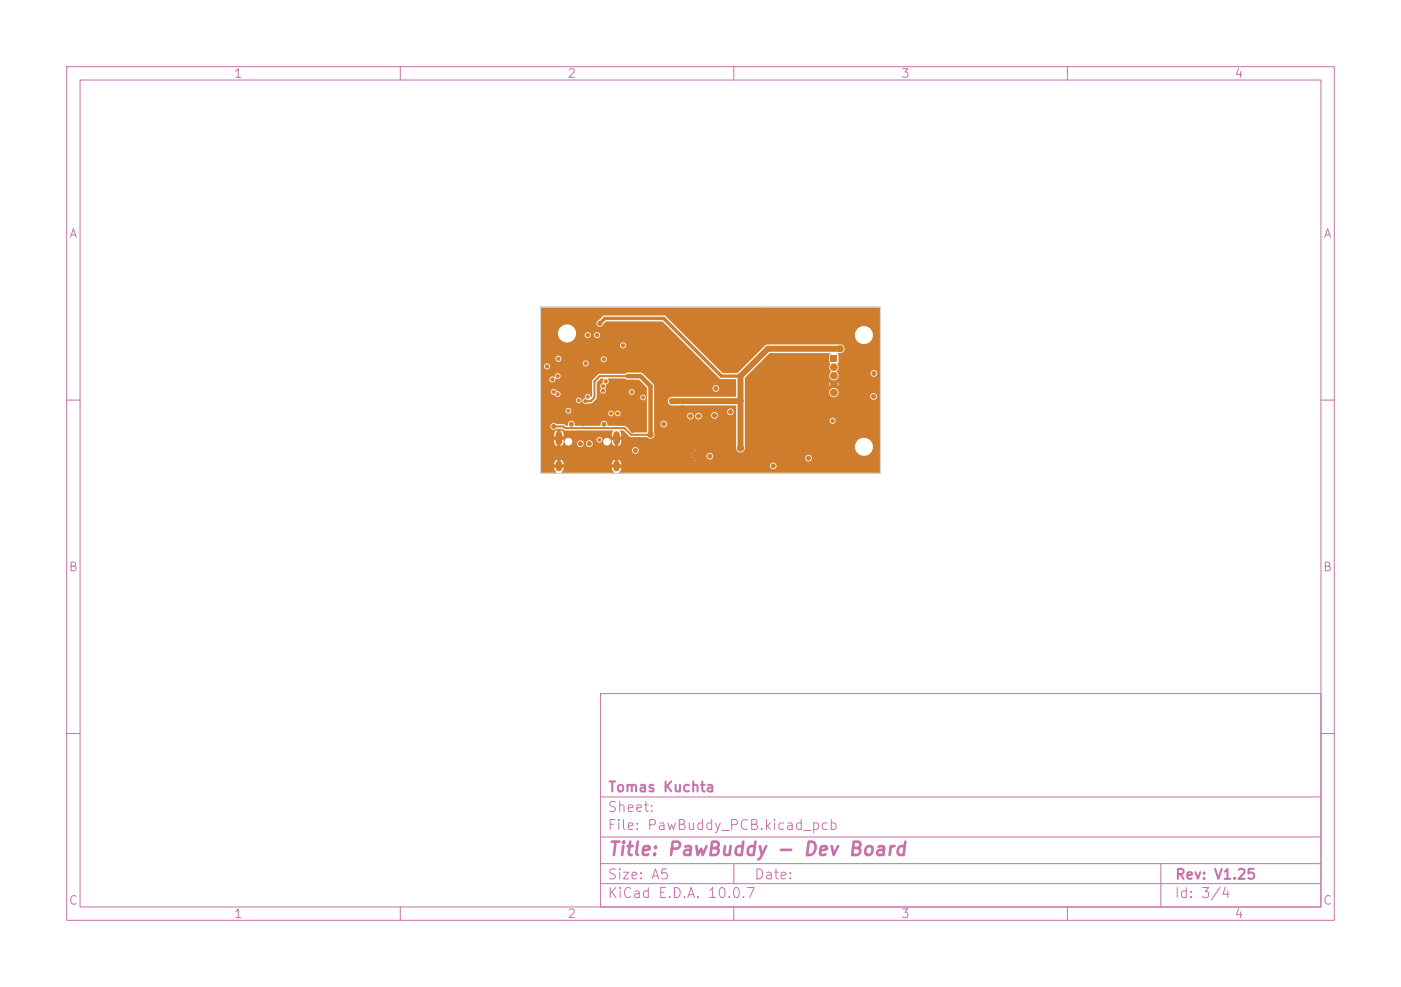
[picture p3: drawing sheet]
<svg xmlns="http://www.w3.org/2000/svg" width="210mm" height="148mm" viewBox="0 0 210 148" stroke-linecap="round" stroke-linejoin="round" font-family="sans-serif">
<defs><g id="words">
<text font-size="2" fill="#c872ab" x="91" y="128.8">Title: PawBuddy - Dev Board</text>
<g font-size="1.5" fill="#c872ab">
<text x="91.1" y="119.1">Tomas Kuchta</text>
<text x="91" y="124.8">File: PawBuddy_PCB.kicad_pcb</text>
<text x="91" y="122.1">Sheet:</text>
<text x="91" y="135">KiCad E.D.A. 10.0.7</text>
<text x="91" y="132.2">Size: A5</text>
<text x="113" y="132.2">Date:</text>
<text x="176" y="135">Id: 3/4</text>
<text x="176.1" y="132.2">Rev: V1.25</text>
</g>
<g font-size="1.3" fill="#c872ab">
<text x="35" y="12">1</text>
<text x="85" y="12">2</text>
<text x="135" y="12">3</text>
<text x="185" y="12">4</text>
<text x="10.3" y="36">A</text>
<text x="198.3" y="36">A</text>
<text x="10.2" y="86">B</text>
<text x="198.2" y="86">B</text>
<text x="10.2" y="136">C</text>
<text x="35" y="138">1</text>
<text x="85" y="138">2</text>
<text x="135" y="138">3</text>
<text x="185" y="138">4</text>
<text x="198.2" y="136">C</text>
</g>
</g></defs>
<g fill="none" stroke="#c872ab" stroke-width=".15">
<path d="M10 10h190v128h-190zM12 12h186v124h-186zM60 10v2M110 10v2M160 10v2M10 60h2M198 60h2M10 110h2M90 104h108v32h-108zM90 119.5h108M198 110h2M60 136v2"/>
<path d="M90 132.5h108M90 129.5h108M90 125.5h108M110 136v2M110 129.5v3M160 136v2M174 129.5v6.5"/>
</g>
<g fill="#ce7d2c" stroke="#ce7d2c" stroke-width=".15">
<circle cx="104.3" cy="68.6" r=".25"/>
<circle cx="104.3" cy="67.9" r=".25"/>
</g>
<path d="M83.8 65.2v1.1M83.8 69.6v.6M92.4 65.2v1.1M92.4 69.6v.6" fill="none" stroke="#ce7d2c" stroke-width="1"/>
<path d="M124.5 53.3h1v1h-1z" fill="#ce7d2c"/>
<g fill="#ce7d2c" stroke="#ce7d2c" stroke-width=".15">
<circle cx="125" cy="55.1" r=".5"/>
<circle cx="125" cy="56.3" r=".5"/>
<circle cx="125" cy="57.6" r=".5"/>
<circle cx="125" cy="58.9" r=".5"/>
<circle cx="127.4" cy="60.6" r=".4"/>
<circle cx="126.2" cy="57" r=".4"/>
<circle cx="115" cy="46.6" r=".4"/>
<circle cx="127.2" cy="46.8" r=".4"/>
<circle cx="120.4" cy="47.8" r=".4"/>
<circle cx="124" cy="47.6" r=".4"/>
<circle cx="94.2" cy="60.8" r=".4"/>
<circle cx="84.4" cy="67.4" r=".4"/>
<circle cx="86.4" cy="68.2" r=".4"/>
<circle cx="91.4" cy="69" r=".4"/>
<circle cx="125" cy="68.4" r=".4"/>
<circle cx="119.1" cy="62.7" r=".4"/>
<circle cx="116.8" cy="60.8" r=".4"/>
<circle cx="110.6" cy="53" r=".4"/>
<circle cx="119.7" cy="50.2" r=".4"/>
<circle cx="115.4" cy="54" r=".4"/>
<circle cx="118.3" cy="56.2" r=".4"/>
<circle cx="113.2" cy="60.8" r=".4"/>
<circle cx="104.1" cy="58.4" r=".4"/>
<circle cx="100.8" cy="60.2" r=".4"/>
<circle cx="89.8" cy="66" r=".22"/>
<circle cx="90.4" cy="58.6" r=".22"/>
<circle cx="90.4" cy="57.9" r=".22"/>
<circle cx="94.5" cy="58" r=".22"/>
<circle cx="96.4" cy="59.6" r=".22"/>
<circle cx="94.7" cy="58.8" r=".22"/>
<circle cx="94.7" cy="56.4" r=".25"/>
<circle cx="94.1" cy="56.4" r=".25"/>
<circle cx="87" cy="60.9" r=".3"/>
<circle cx="89.5" cy="61" r=".25"/>
<circle cx="88.1" cy="59.5" r=".22"/>
<circle cx="130.9" cy="59.4" r=".3"/>
<circle cx="125.9" cy="52.3" r=".45"/>
<circle cx="121.2" cy="68.7" r=".3"/>
<circle cx="89.9" cy="48.5" r=".3"/>
<circle cx="111" cy="67.2" r=".45"/>
<circle cx="124.8" cy="63.1" r=".25"/>
<circle cx="115.9" cy="69.9" r=".3"/>
<circle cx="107.1" cy="62.3" r=".3"/>
<circle cx="90.2" cy="59.8" r=".3"/>
<circle cx="94.8" cy="64.6" r=".25"/>
<circle cx="91.4" cy="51.8" r=".25"/>
<circle cx="105.5" cy="55.4" r=".25"/>
<circle cx="85.9" cy="59.8" r=".3"/>
<circle cx="102.3" cy="61.1" r=".25"/>
<circle cx="107" cy="52.6" r=".4"/>
<circle cx="91.3" cy="48.7" r=".3"/>
<circle cx="87.1" cy="62.8" r=".3"/>
<circle cx="105.5" cy="70.4" r=".3"/>
<circle cx="87.4" cy="63.6" r=".25"/>
<circle cx="94" cy="52.8" r=".25"/>
<circle cx="128.2" cy="54.7" r=".3"/>
<circle cx="91.7" cy="60.8" r=".25"/>
<circle cx="102.2" cy="67" r=".3"/>
<circle cx="92.3" cy="48.7" r=".3"/>
<circle cx="127.8" cy="54" r=".3"/>
<circle cx="100.4" cy="50.6" r=".3"/>
<circle cx="102.8" cy="70.4" r=".3"/>
<circle cx="92.2" cy="51.8" r=".25"/>
<circle cx="96.2" cy="70.2" r=".3"/>
<circle cx="92.8" cy="52.8" r=".25"/>
<circle cx="120.6" cy="57.8" r=".3"/>
<circle cx="103.6" cy="64.7" r=".3"/>
<circle cx="90.2" cy="62.8" r=".25"/>
<circle cx="93" cy="48.7" r=".3"/>
<circle cx="99" cy="67.5" r=".3"/>
<circle cx="127.8" cy="53" r=".3"/>
<circle cx="90.2" cy="54.7" r=".25"/>
<circle cx="102.2" cy="65.3" r=".3"/>
<circle cx="102" cy="52.6" r=".4"/>
<circle cx="100.3" cy="67.5" r=".3"/>
<circle cx="106.3" cy="66" r=".3"/>
<circle cx="88" cy="56.2" r=".3"/>
<circle cx="104.8" cy="64.7" r=".3"/>
<circle cx="93.5" cy="65.1" r=".25"/>
<circle cx="121.8" cy="58.8" r=".3"/>
<circle cx="99.4" cy="70.4" r=".3"/>
<circle cx="101.1" cy="59" r=".3"/>
<circle cx="93.6" cy="61.4" r=".25"/>
<circle cx="102.5" cy="58.2" r=".25"/>
<circle cx="104.8" cy="49.8" r=".3"/>
<circle cx="86.5" cy="58.9" r=".3"/>
<circle cx="120.8" cy="50.6" r=".3"/>
<circle cx="99.3" cy="53" r=".3"/>
<circle cx="120.6" cy="61.4" r=".3"/>
<circle cx="131" cy="56" r=".3"/>
<circle cx="95.3" cy="67.6" r=".3"/>
<circle cx="106.4" cy="68.4" r=".3"/>
<circle cx="88.1" cy="50.2" r=".25"/>
<circle cx="82" cy="54.9" r=".25"/>
<circle cx="90.5" cy="53.9" r=".25"/>
<circle cx="83.7" cy="53.8" r=".25"/>
<circle cx="90.8" cy="57.2" r=".25"/>
<circle cx="93.4" cy="51.8" r=".25"/>
<circle cx="90.5" cy="63.6" r=".3"/>
<circle cx="99.5" cy="63.6" r=".3"/>
<circle cx="85.7" cy="63.6" r=".3"/>
<circle cx="87.8" cy="54.5" r=".25"/>
<circle cx="97.5" cy="65.2" r=".4"/>
<circle cx="83" cy="64" r=".3"/>
<circle cx="87.8" cy="60.1" r=".22"/>
<circle cx="103.5" cy="62.4" r=".3"/>
<circle cx="92.6" cy="62" r=".22"/>
<circle cx="91.6" cy="62" r=".22"/>
<circle cx="104.7" cy="62.4" r=".3"/>
<circle cx="83.6" cy="56.4" r=".23"/>
<circle cx="83.6" cy="59.1" r=".23"/>
<circle cx="86.8" cy="60" r=".22"/>
<circle cx="85.2" cy="61.6" r=".22"/>
<circle cx="88.4" cy="66.5" r=".3"/>
<circle cx="87" cy="66.5" r=".3"/>
<circle cx="83" cy="58.8" r=".22"/>
<circle cx="89.5" cy="50.2" r=".25"/>
<circle cx="82.8" cy="56.9" r=".25"/>
<circle cx="107.3" cy="58.3" r=".3"/>
<circle cx="109.5" cy="61.7" r=".3"/>
</g>
<path d="M125.9 52.3h-10.8l-4.1 4.1v10.8M100.8 60.2h10.2" fill="none" stroke="#ce7d2c" stroke-width=".9"/>
<path d="M94.1 56.4h1.9l1.5 1.5v7.3" fill="none" stroke="#ce7d2c" stroke-width=".67"/>
<path d="M94.1 56.4h-4.2l-.8 .8v2.4l-.6 .6h-.8M83 64h1.4l.3 .2h8.9l1 1h2.9" fill="none" stroke="#ce7d2c" stroke-width=".3"/>
<path d="M89.9 48.5l.8-.8h8.8l8.6 8.7h2.9" fill="none" stroke="#ce7d2c" stroke-width=".5"/>
<path d="M81.1 46.1h50.8v24.8h-39.1v-.1l.2-.3 .1-.4h-.4v-.3h22.7v.1a.5 .5 0 0 0 .8 .4 .5 .5 0 0 0 0-.9 .5 .5 0 0 0-.8 .4h-22.7v-.2h.4l-.2-.5h11.4l-.1-.1v.1h-11.3l-.2-.2v.5a.3 .3 0 0 0-.5 0v-.5l-.3 .2-.2 .4v.1h.4v.5h-.4l.1 .4 .3 .3-.1 .1h-7.8l-.1-.1 .3-.3 .1-.4h-.4v-.5h.4v-.1l-.2-.4-.3-.2v.5a.3 .3 0 0 0-.5 0v-.5l-.3 .2-.1 .4v.1h.4v.5h-.4l.1 .4 .2 .3v.1h-2.3v-2.3h22.7v.1l.1-.1 .2 .1a.15 .15 0 0 0 .2 .1 .15 .15 0 0 0 .1-.1h.3v-.1l-.3 .1-.1-.2-.2 .1h-23v-.3h24.8v.2a.5 .5 0 0 0 .4 .4 .5 .5 0 0 0 .5-.3h13.9v.2a.5 .5 0 0 0 .8 .3 .5 .5 0 0 0 0-.8 .5 .5 0 0 0-.8 .3h-13.8a.5 .5 0 0 0-.4-.7 .5 .5 0 0 0-.6 .4h-24.8v-.8h13.6v.1a.5 .5 0 0 0 .4 .4 .5 .5 0 0 0 .5-.1h8.2v.1l.1-.1h.2a.15 .15 0 0 0 .1 .2 .15 .15 0 0 0 .2-.1h.3v-.1l-.3 .1-.1-.2-.2 .1h-8.5l.2-.4h8.4v.1l.1-.1h-8.5a.5 .5 0 0 0-.5-.5 .5 .5 0 0 0-.6 .5h-13.6v-2.4h2v.4h.4v.5h-.4v.5l.4 .4v-.5a.3 .3 0 0 0 .5 0v.5l.4-.3 .1-.4h.1v.1a.58 .58 0 0 0 .5 .5 .58 .58 0 0 0 .6-.3h.8v.1a.5 .5 0 0 0 .6 .4 .5 .5 0 0 0 .4-.5h.3v.1a.5 .5 0 0 0 .8 .4 .5 .5 0 0 0 0-.9 .5 .5 0 0 0-.8 .4h-.3a.5 .5 0 0 0-.5-.5 .5 .5 0 0 0-.5 .5h-.8l.1-.3-.1-.3h3.7a.43 .43 0 0 0 .3 .5 .43 .43 0 0 0 .5-.2h.2v.1a.58 .58 0 0 0 .9 .4 .58 .58 0 0 0 0-1 .58 .58 0 0 0-.9 .5l-.2-.1a.43 .43 0 0 0-.2-.6 .43 .43 0 0 0-.6 .4h-3.7a.58 .58 0 0 0-.6-.2 .58 .58 0 0 0-.5 .5h-.1v-.2h-.4v-.5h.4v-.4l-.2-.4-.3-.2v.5a.3 .3 0 0 0-.5 0v-.5l-.3 .2-.1 .4h-2v-1.2h1.4a.52 .52 0 0 0 .3 .5 .52 .52 0 0 0 .6-.1h.9l.4 .3h7.2l-.2 .3v.6h.4v.5h-.4v.3l.2 .4 .3 .2v-.5a.3 .3 0 0 0 .5 0v.5l.3-.2 .1-.4v-.3h-.4v-.5h.4v-.6l-.2-.3h.1h.5l1.1 1h2.4a.61 .61 0 0 0 .8 .1 .61 .61 0 0 0 .2-.8v-1.4h1a.5 .5 0 0 0 .7 .6 .5 .5 0 0 0 .2-.8 .5 .5 0 0 0-.9 .1v.1h-1v-1.2h5a.5 .5 0 0 0 .5 .6 .5 .5 0 0 0 .5-.6h.2v.2a.5 .5 0 0 0 .6 .4 .5 .5 0 0 0 .4-.7h1.4v.2a.5 .5 0 0 0 .8 .3 .5 .5 0 0 0 0-.8 .5 .5 0 0 0-.8 .3h-1.4a.5 .5 0 0 0-.6-.3 .5 .5 0 0 0-.4 .4h-.2a.5 .5 0 0 0-.5-.4 .5 .5 0 0 0-.5 .4h-5v-.6h11v.1a.5 .5 0 0 0 .8 .4 .5 .5 0 0 0 0-.9 .5 .5 0 0 0-.8 .4h-11v-3.5h8.8v.1a.5 .5 0 0 0 .8 .4 .5 .5 0 0 0 0-.9 .5 .5 0 0 0-.8 .4h-8.8l-.1-.6-1.6-1.6-.2-.1h-2.1l-.3 .1h-3.8l-1.1 1.1-.1 2.3-.1 .2a.47 .47 0 0 0-.5-.5 .47 .47 0 0 0-.4 .6 .44 .44 0 0 0-.4 .6 .44 .44 0 0 0 .7 .2l.8-.1 .6-.6 .1-.3h6.5a.43 .43 0 0 0 .5 .5 .43 .43 0 0 0 .2-.7 .43 .43 0 0 0-.7 .1v.1h-6.5v-2.1l.6-.6h.4l-.2 .5a.28 .28 0 0 1-.2 .3l-.1 .4 .1 .2a.46 .46 0 0 0 0 .7 .46 .46 0 0 0 .7-.2h3.5v.2a.43 .43 0 0 0 .6 .3 .43 .43 0 0 0 0-.8 .43 .43 0 0 0-.6 .3h-3.5v-.2a.37 .37 0 0 1 0-.5 .26 .26 0 0 1 0-.3 .26 .26 0 0 1 .3-.1 .58 .58 0 0 0 0-.8h2.6l.3 .1h1.7l1.3 1.2v6.7h-2.2l-1.1-.9-2.7-.1a.53 .53 0 0 0-.4-.7 .53 .53 0 0 0-.5 .7h-4a.52 .52 0 0 0-.4-.7 .52 .52 0 0 0-.5 .7 .58 .58 0 0 1-.7-.2h-1.2a.5 .5 0 0 0-.8 .3h-1.4v-2.4h3.7v.2a.43 .43 0 0 0 .7 .2h5.7v.2a.43 .43 0 0 0 .5 .3 .43 .43 0 0 0 .3-.5h.2v.2a.43 .43 0 0 0 .6 .3 .43 .43 0 0 0 0-.8 .43 .43 0 0 0-.6 .3h-.2v-.1a.43 .43 0 0 0-.5-.2 .43 .43 0 0 0-.3 .3h-5.7a.43 .43 0 0 0-.1-.7 .43 .43 0 0 0-.6 .3h-3.7v-1.5h5.2v.1a.43 .43 0 0 0 .7 .3 .43 .43 0 0 0 0-.7 .43 .43 0 0 0-.7 .3h-5.2v-1.3h1.5v.1a.56 .56 0 0 0 .6 .4 .43 .43 0 0 0 .6 .3 .43 .43 0 0 0 .2-.6 .43 .43 0 0 0-.6-.2v-.1a.43 .43 0 0 0-.5-.2 .43 .43 0 0 0-.3 .3h-1.5v-1.9h1.2v.2a.49 .49 0 0 0 .6 .3 .49 .49 0 0 0 .4-.6 .44 .44 0 0 0 .7-.1 .44 .44 0 0 0-.3-.6 .44 .44 0 0 0-.5 .5 .54 .54 0 0 0-.9 .3h-1.2v-1.9h.4v.1a.45 .45 0 0 0 .7 .3 .45 .45 0 0 0 0-.7 .45 .45 0 0 0-.7 .3h-.4v-.5h6.2v.2a.45 .45 0 0 0 .7 .3 .45 .45 0 0 0 0-.8 .45 .45 0 0 0-.7 .3h-6.2v-.7h2.1v.2a.45 .45 0 0 0 .5 .4 .45 .45 0 0 0 .5-.5h5.8v.1a.45 .45 0 0 0 .7 .4 .45 .45 0 0 0 0-.8 .45 .45 0 0 0-.7 .3h-5.8v-.1a.45 .45 0 0 0-.5-.4 .45 .45 0 0 0-.5 .4h-2.1v-2h11.8v.2a.45 .45 0 0 0 .7 .3 .45 .45 0 0 0 0-.8 .45 .45 0 0 0-.7 .3h-11.8v-1.8h2.5v.2a1.35 1.35 0 0 0 1.4 1.2 1.35 1.35 0 0 0 1.3-1.1h1.3v.1a.45 .45 0 0 0 .5 .4 .45 .45 0 0 0 .4-.5h.5v.1a.45 .45 0 0 0 .7 .3 .45 .45 0 0 0 0-.7 .45 .45 0 0 0-.7 .3h-.5v-.1a.45 .45 0 0 0-.5-.3 .45 .45 0 0 0-.4 .4h-1.3l.1-.1a1.35 1.35 0 0 0-1.3-1.5 1.35 1.35 0 0 0-1.5 1.3h-2.5v-1.5h8.3v.2a.51 .51 0 0 0 .5 .4 .51 .51 0 0 0 .5-.4l.5-.4h8.4l8.6 8.6 .2 .1h2.2v2.6h-9.6a.65 .65 0 0 0-.6 .6 .65 .65 0 0 0 .6 .7h9.6v6.5a.65 .65 0 0 0 .7 .6 .65 .65 0 0 0 .7-.6v-.4h16.4a1.35 1.35 0 0 0 1.9 1.4 1.35 1.35 0 0 0 .4-2.3 1.35 1.35 0 0 0-2.2 .7l-.1 .2h-16.4v-3.9h12.6a.45 .45 0 0 0 .6 .5 .45 .45 0 0 0 .2-.7 .45 .45 0 0 0-.7 .1l-.1 .1h-12.6v-4.2h12.6v.3a.7 .7 0 0 0 1.2 .3h4.9v.1a.5 .5 0 0 0 .8 .4 .5 .5 0 0 0 0-.9 .5 .5 0 0 0-.8 .4h-4.9v-.1a.71 .71 0 0 0-.2-1.1l-.3-.2-.5 .4-.2 .4h-12.6v-1.3h12.6l.1 .4 .3-.3a.34 .34 0 0 0 .3 .3 .34 .34 0 0 0 .4-.3l.2 .3v-.6l-.3 .3a.37 .37 0 0 0-.3-.3 .37 .37 0 0 0-.4 .3l-.2-.3-.1 .2h-12.6v-.9l3.7-3.6h9h.1l-.2 .3v1l.2 .3a.84 .84 0 0 0 .1 1.1 .71 .71 0 0 0 .1 1.3l.3 .2 .3-.2a.7 .7 0 0 0 .3-1.1h4.9v.2a.5 .5 0 0 0 .8 .3 .5 .5 0 0 0 0-.8 .5 .5 0 0 0-.8 .3h-4.9l-.2-.2a.81 .81 0 0 0 .1-1.2l.2-.2v-1l-.2-.3 .6-.1a.65 .65 0 0 0 .5-.7 .65 .65 0 0 0-.6-.6l-11.1 .1-4.3 4.2h-2.2l-5.9-5.8h25.6v.3a1.35 1.35 0 0 0 2.1 1 1.35 1.35 0 0 0 0-2.3 1.35 1.35 0 0 0-2.1 1h-25.6l-2.7-2.7-.2-.1h-9l-1 .8-.2 .3h-8.3z" fill="#ce7d2c"/>
<path d="M81 46h51v25h-51z" fill="none" stroke="#d0d2cd" stroke-width=".15"/>
<use href="#words"/>
</svg>
